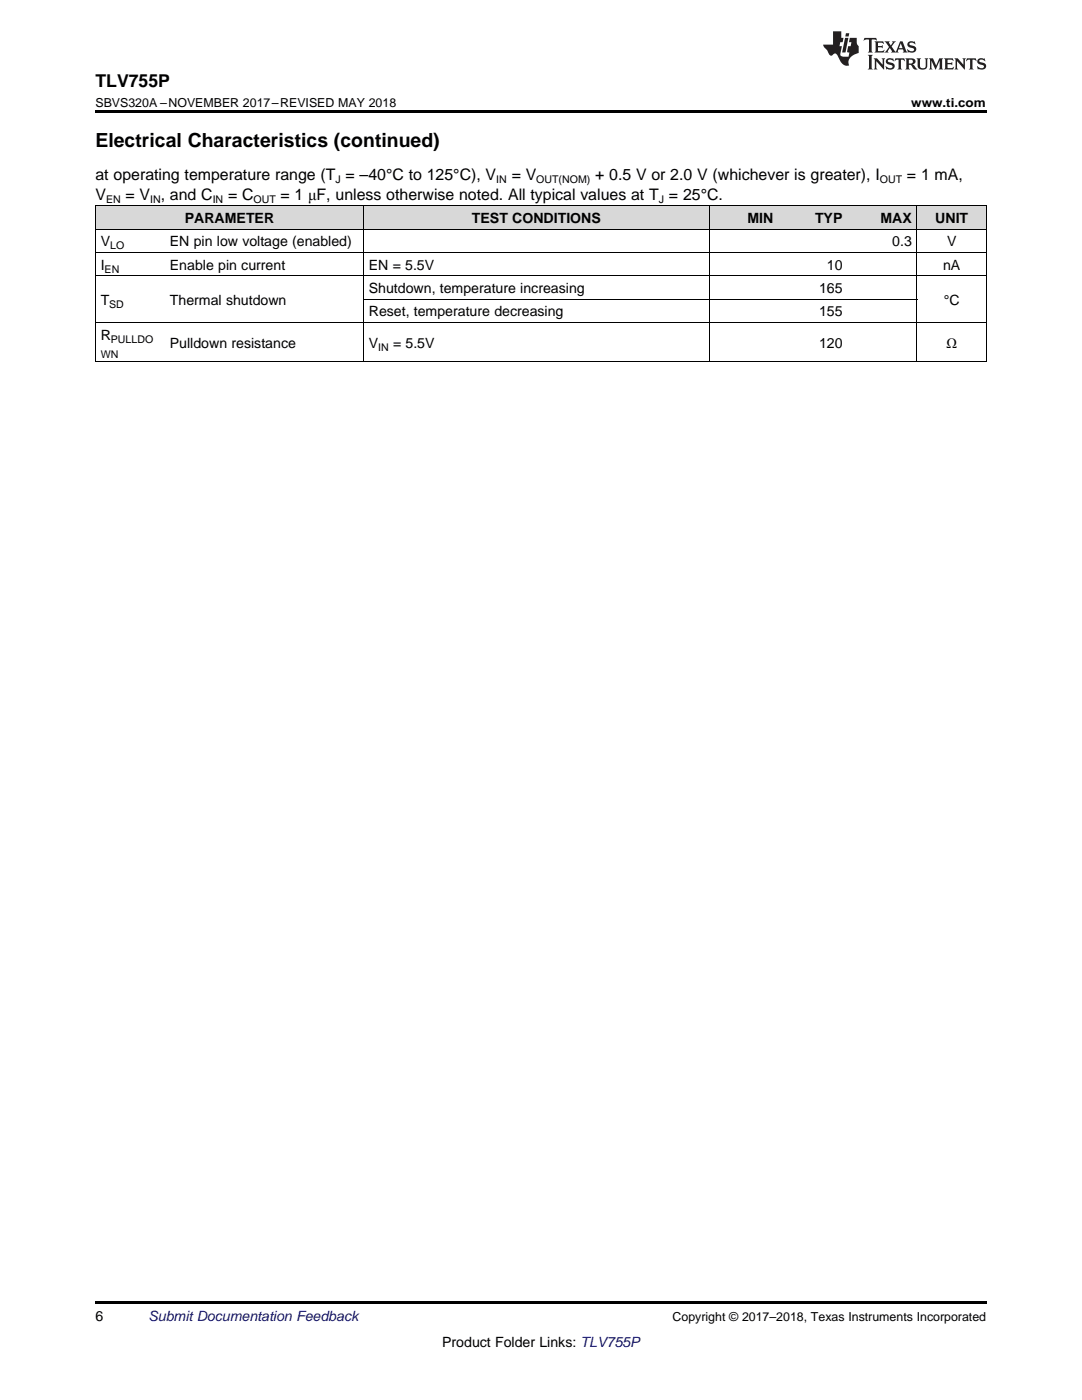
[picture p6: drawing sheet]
<svg xmlns="http://www.w3.org/2000/svg" width="216mm" height="279mm" viewBox="0 0 216 279" stroke-linecap="round" stroke-linejoin="round" font-family="sans-serif">
<defs><g id="words">
<text font-size="3.9" x="19" y="29.3">Electrical Characteristics (continued)</text>
<text font-size="3.5" x="19" y="17.3">TLV755P</text>
<g font-size="3.2">
<text x="19" y="36">at operating temperature range (T = –40°C to 125°C), V</text>
<text x="102.1" y="36">= V</text>
<text x="118.7" y="36">+ 0.5 V or 2.0 V (whichever is greater), I</text>
<text x="181" y="36">= 1 mA,</text>
<text x="19" y="39.9">V</text>
<text x="25" y="39.9">= V , and C</text>
<text x="45.5" y="39.9">= C</text>
<text x="56" y="39.9">= 1 μF, unless otherwise noted. All typical values at T = 25°C.</text>
</g>
<g font-size="2.8">
<text x="36.9" y="44.5">PARAMETER</text>
<text x="94.2" y="44.5">TEST CONDITIONS</text>
<text x="149.2" y="44.5">MIN</text>
<text x="162.6" y="44.5">TYP</text>
<text x="175.7" y="44.5">MAX</text>
<text x="186.6" y="44.5">UNIT</text>
<text x="20.1" y="49.2">V</text>
<text x="20.1" y="53.8">I</text>
<text x="33.9" y="49.2">EN pin low voltage (enabled)</text>
<text x="33.9" y="53.8">Enable pin current</text>
<text x="73.6" y="53.8">EN = 5.5V</text>
<text x="165" y="53.8">10</text>
<text x="178" y="49.2">0.3</text>
<text x="188.2" y="53.8">nA</text>
<text x="189" y="49.2">V</text>
<text x="73.6" y="58.5">Shutdown, temperature increasing</text>
<text x="163.4" y="58.5">165</text>
<text x="20.1" y="60.8">T</text>
<text x="33.9" y="60.8">Thermal shutdown</text>
<text x="73.6" y="63.1">Reset, temperature decreasing</text>
<text x="163.4" y="63.1">155</text>
<text x="188.3" y="60.8">°C</text>
<text x="20.1" y="67.8">R</text>
<text x="33.9" y="69.4">Pulldown resistance</text>
<text x="73.6" y="69.4">V</text>
<text x="78.4" y="69.4">= 5.5V</text>
<text x="163.4" y="69.4">120</text>
<text x="188.9" y="69.4">Ω</text>
<text x="19" y="263.6">6</text>
<text x="88.2" y="268.9">Product Folder Links: TLV755P</text>
</g>
<text font-size="2.8" fill="#0000c8" x="29.6" y="263.6">Submit Documentation Feedback</text>
<g font-size="2.5">
<text x="19" y="21.4">SBVS320A –NOVEMBER 2017–REVISED MAY 2018</text>
<text x="181.8" y="21.4">www.ti.com</text>
<text x="134.2" y="263.6">Copyright © 2017–2018, Texas Instruments Incorporated</text>
</g>
<g font-size="2.1">
<text x="21.2" y="40.5">EN</text>
<text x="30" y="40.5">IN</text>
<text x="42.4" y="40.5">IN</text>
<text x="50.6" y="40.5">OUT</text>
<text x="67" y="36.6">J</text>
<text x="99" y="36.6">IN</text>
<text x="107" y="36.6">OUT(NOM)</text>
<text x="131.5" y="40.5">J</text>
<text x="175.6" y="36.6">OUT</text>
<text x="22" y="49.7">LO</text>
<text x="20.9" y="54.4">EN</text>
<text x="21.8" y="61.4">SD</text>
<text x="20.1" y="71.5">WN</text>
<text x="22.1" y="68.4">PULLDO</text>
<text x="75.5" y="70">IN</text>
</g>
</g></defs>
<g fill="#d8d8d8">
<path d="M19 41.1h13.8v4.7h-13.8z"/>
<path d="M32.8 41.1h39.7v4.7h-39.7z"/>
<path d="M72.5 41.1h17.3v4.7h-17.3z"/>
<path d="M89.8 41.1h51.8v4.7h-51.8z"/>
<path d="M141.6 41.1h13.8v4.7h-13.8z"/>
<path d="M155.4 41.1h13.8v4.7h-13.8z"/>
<path d="M169.2 41.1h13.8v4.7h-13.8z"/>
<path d="M183 41.1h13.8v4.7h-13.8z"/>
</g>
<path d="M19 22h177.8v.5h-177.8zM19 72.2h.2zM72.4 72.2h.1zM89.7 72.2h.1zM141.5 72.2h.1zM182.9 72.2h.1zM196.7 72.2h.1zM19 259.7h177.8v.5h-177.8z" fill="#000"/>
<path d="M19 55.1h177.8M19 50.4h177.8M19 45.7h177.8M19 41.1h177.8M19.1 41.1v31.1M72.5 41.1v31.1M72.5 59.7h110.5M141.6 41.1v31.1M183 41.1v31.1M196.8 41.1v31.1M19 72.2h177.8M19 64.4h177.8" fill="none" stroke="#000" stroke-width=".2"/>
<g fill="#231f20">
<path d="M172.5 7.6l-.1 .5 .4-.2h.6v.1v2.1l-.2 .4h.9l-.2-.4v-2.1l.1-.1h.5l.5 .2-.2-.5zM174.5 8.3l.2 .3v1.5l-.2 .4h1.8l.2-.6a1.04 1.04 0 0 1-1.3 .2v-.7h.6l.3 .2v-.6l-.3 .2h-.6v-.6l.8-.1 .4 .3-.2-.5zM176.5 8.3l.9 1.1-.9 1.1h.8l-.2-.2 .4-.7 .5 .7-.2 .2h1.5l-.2-.2 .2-.4h.9l.1 .4-.2 .2h1l-.3-.3-.7-1.9h-.5l-.9 2-.8-1 .9-1h-.8l.1 .3-.4 .5-.3-.6 .1-.2zM179.7 8.6l.4 1h-.7zM181.3 8.4a.63 .63 0 0 0-.2 .7 .63 .63 0 0 0 .6 .4l.6 .2 .1 .2a.75 .75 0 0 1-.7 .4 .75 .75 0 0 1-.6-.5l.1 .7 .1-.1a1.11 1.11 0 0 0 1.5-.6 1.13 1.13 0 0 0-1.2-.8l-.1-.4a1.04 1.04 0 0 1 1.2 .2l-.2-.5-.2 .1-.4-.2zM173.2 10.9l.2 .4v2.2l-.2 .4h1l-.3-.4v-2.2l.3-.4zM174.3 11.6l.3 .4v1.5l-.3 .4h.8l-.2-.4v-1.3l1.5 1.7v-1.9l.2-.4h-.7l.2 .4v.9l-1.1-1.3zM177 11.8a.62 .62 0 0 0-.2 .7 .62 .62 0 0 0 .6 .4l.6 .1 .1 .3a.76 .76 0 0 1-.7 .3 .76 .76 0 0 1-.7-.4l.2 .7 .1-.1a1.11 1.11 0 0 0 1.5-.6 1.13 1.13 0 0 0-1.2-.8l-.1-.4a1.04 1.04 0 0 1 1.2 .2l-.2-.6-.2 .1-.5-.1zM178.7 11.6l-.2 .6a.61 .61 0 0 1 .8-.3v1.6l-.2 .4h.9l-.2-.4v-1.6a.63 .63 0 0 1 .7 .3l-.1-.6zM180.6 11.6l.3 .4v1.5l-.3 .4h1l-.2-.2-.1-.8 .6 .2a.76 .76 0 0 0 1.2 .7l-1-1a.58 .58 0 0 0 .6-.5 .58 .58 0 0 0-.5-.6zM181.4 11.9h.1a.45 .45 0 0 1 .5 .1 .45 .45 0 0 1 .1 .5l-.8 .2zM182.9 11.6l.2 .2a2.17 2.17 0 0 0 .3 1.9 .99 .99 0 0 0 1.6-.6v-1.1l.2-.4h-.7l.2 .2a1.92 1.92 0 0 1-.2 1.8 .6 .6 0 0 1-.9-.5v-1.1l.2-.4zM185.4 11.6l.2 .4v1.5l-.2 .4h.7l-.2-.4v-1.4l.8 1.8 .8-1.8v1.4l-.2 .4h.9l-.2-.4v-1.5l.2-.4h-.8l-.6 1.5-.6-1.5zM188.4 11.6l.2 .4v1.5l-.2 .4h1.8l.1-.6a1.04 1.04 0 0 1-1.2 .1v-.6h.5l.4 .2v-.6l-.4 .2h-.5v-.7h.8l.3 .3-.1-.6zM190.5 11.6l.2 .4v1.5l-.2 .4h.7l-.2-.4v-1.3l1.5 1.7v-1.9l.2-.4h-.7l.2 .4v.9l-1.1-1.3zM192.9 11.6l-.1 .6a.61 .61 0 0 1 .7-.3l.1 1.6-.3 .4h1l-.3-.4 .1-1.6a.63 .63 0 0 1 .7 .3l-.1-.6zM195.2 11.8a.62 .62 0 0 0-.2 .7 .62 .62 0 0 0 .6 .4l.6 .1 .1 .3a.76 .76 0 0 1-.7 .3 .76 .76 0 0 1-.6-.4l.1 .7 .1-.1a1.11 1.11 0 0 0 1.6-.6 1.13 1.13 0 0 0-1.3-.8l-.1-.4a1.04 1.04 0 0 1 1.2 .2l-.1-.6-.2 .1-.5-.1z"/>
<path d="M166.2 6.3v2.6h-1.9v.4l.8 .9a.91 .91 0 0 0 1 .8 .56 .56 0 0 1 .5-.3 .56 .56 0 0 1 .5 .3l.4 .8a1.53 1.53 0 0 0 1.9 1.2 1.54 1.54 0 0 1 1-2.1l.9-.3v-1.4a1.52 1.52 0 0 1-.4-1.6h-1.3l-.2 .8h.5l-.2 .8h-.5l-.1 1v.2l.4 .1-.2 .8a1.93 1.93 0 0 1-1.6-.3l.3-1.8h-.5l.2-.8h.4l.2-.8h-.4v-1.3zM168.6 7.6l-.6 2.9h.7l.6-2.9zM168.8 6.6l-.1 .7h.6l.2-.7z"/>
</g>
<use href="#words"/>
</svg>
